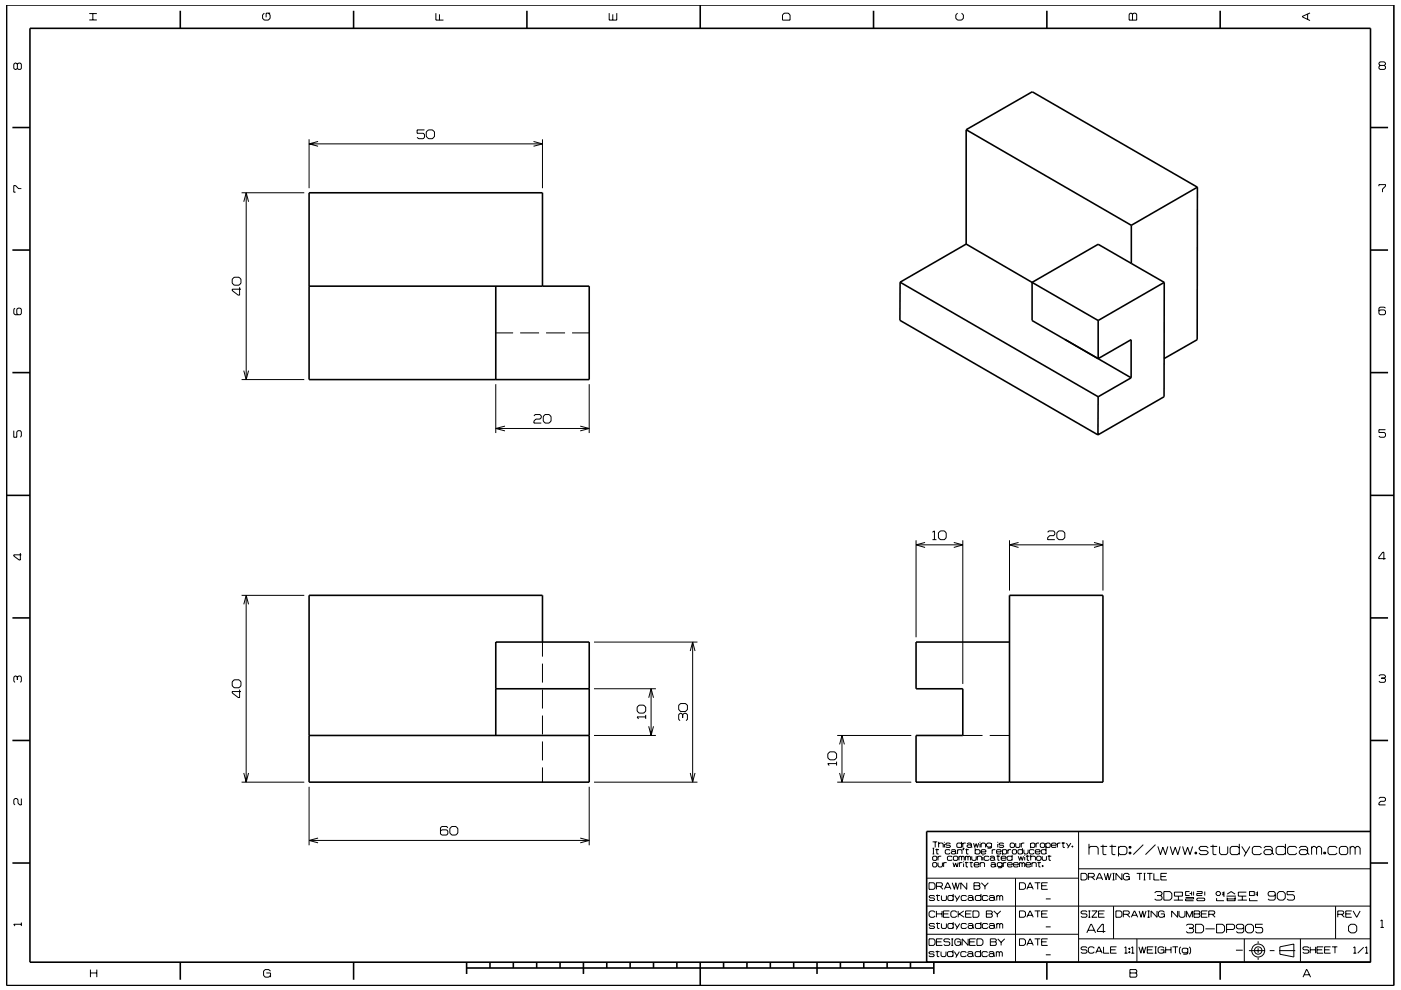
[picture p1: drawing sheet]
<svg xmlns="http://www.w3.org/2000/svg" width="297mm" height="210mm" viewBox="0 0 297 210" stroke-linecap="round" stroke-linejoin="round" font-family="sans-serif">
<g fill="none" stroke="#000" stroke-width=".21">
<path d="M3.7 13.6l-.3-.2h-.2l-.3 .2v.9l.3 .2 .5-.2M3.7 13.6l.2-.2h.4l.2 .2v.9l-.2 .2h-.4l-.2-.2M3.7 13.6v.9M18.9 4.2h1.6M18.9 2.9h1.6M19.7 2.9v1.3M56 2.8l-.3 .4v.7l.3 .4h.9l.4-.4v-.7l-.4-.4M57.3 2.8h-.9v.9M92.4 2.8v1.5h1.6M93.2 3v1.3M129.2 2.8v1.5h1.6v-1.5M129.9 3v1.3"/>
<path d="M166.3 2.8h.8l.4 .4v1.1h-1.6v-1.1zM203 2.8l-.4 .4v.7l.4 .4h.9l.4-.4v-.7l-.4-.4M239.6 2.8h.3l.2 .2 .3-.2h.3l.3 .2v1.3h-1.6v-1.3zM240.1 3v1.3M277.2 3v1.1M277.7 2.7l-1.6 .8v.1l1.6 .8M292.6 13.9l-.2-.3v-.2l.2-.3h.9l.2 .3v.2l-.2 .3M292.6 13.9l-.2 .2v.4l.2 .2h.9l.2-.2v-.4l-.2-.2M292.6 13.9h.9M65.5 29.5v10.4M65.5 30.5h49.5M67.4 30l-1.9 .5 1.9 .5"/>
<path d="M90 27.6h-1.6v.7h1.3l.3 .2v.6l-.3 .3h-1l-.3-.3M90.4 28l.4-.4h.9l.4 .4v.9l-.4 .5h-.9l-.4-.5zM113.1 30l1.9 .5-1.9 .5M115 29.5v10.4M292.4 39.5v-.3h1.3v.3l-.6 .6v.7M4.5 40h-.6l-.6-.6h-.4v1.4h.4M49.2 59.2l.5-.4h1l.4 .4v.9l-.4 .4h-1l-.5-.4zM51.2 40.9h13.3M51.7 42.8l.5-1.9 .5 1.9M52.2 40.9v39.6M3.2 65.4l-.3 .2v.9l.3 .3h1.1l.2-.3v-.9l-.2-.2h-.5l-.2 .2v.9l.2 .3M50.8 60.9v1.7h-.3l-1.3-1v-.3h1.9"/>
<path d="M51.7 78.6l.5 1.9 .5-1.9M105.1 70.6h3.7M110.3 70.6h4M115.8 70.6h4M121.3 70.6h3.6M293.7 65.4l-.2-.3h-.9l-.2 .3v1.1l.2 .3h.9l.2-.3v-.5l-.2-.3h-.9l-.2 .3M2.9 91.3v1.4h.7v-1.1l.2-.3h.5l.2 .3v.9l-.2 .2M51.2 80.5h13.3M105.1 81.5v10.4M105.1 90.9h19.8M107.1 90.4l-2 .5 2 .5M113.2 88.2l.3-.3h1l.3 .3v.4l-.3 .3h-.9l-.4 .4v.4h1.6"/>
<path d="M115.6 87.9h.8l.4 .4v1l-.4 .4h-.8l-.4-.4v-1zM123 90.4l1.9 .5-1.9 .5M124.9 81.5v10.4M293.7 91.1h-1.3v.6h1.1l.2 .3v.5l-.2 .2h-.9l-.2-.2M4.3 117.3v1.5h-.2l-1.2-.9v-.2h1.6M194.2 114.6v20.6M194.2 115.6h9.9M196.1 115.1l-1.9 .5 1.9 .5M197.7 114.5h.8M197.7 112.9l.4-.3v1.9M199 113l.4-.4h.8l.4 .4v1l-.4 .5h-.8l-.4-.5zM202.2 115.1l1.9 .5-1.9 .5"/>
<path d="M204.1 114.6v30.5M214 114.6v10.7M214 115.6h19.8M215.9 115.1l-1.9 .5 1.9 .5M222.1 112.9l.3-.3h1l.2 .3v.4l-.2 .3h-.9l-.4 .4v.5h1.5M224.1 113l.4-.4h.8l.5 .4v1l-.5 .5h-.8l-.4-.5zM231.9 115.1l1.9 .5-1.9 .5M233.8 114.6v10.7M293.8 118.5h-1.5v-.3l.9-1.1h.2v1.6M51.2 126.3h13.3M51.7 128.2l.5-1.9 .5 1.9M52.2 126.3v39.6"/>
<path d="M115 136.2v3.1M125.9 136.2h22M146.3 138.1l.6-1.9 .5 1.9M146.9 136.2v29.7M214 136.2v3.6M3.7 143.6l-.3-.2h-.2l-.3 .2v.9l.3 .2M3.7 143.6l.2-.2h.4l.2 .2v.9l-.2 .2M3.7 143.6v.6M49.2 144.6l.5-.4h1l.4 .4v.9l-.4 .4h-1l-.5-.4zM50.8 146.3v1.6h-.3l-1.3-.9v-.3h1.9M115 140.8v4M115 146.3v4"/>
<path d="M115 151.8v4M115 157.3v4M125.9 156h13.2M125.9 146.1h13.2M135.5 149.6h1l.4 .4v.8l-.4 .5h-1l-.4-.5v-.8zM136.9 152.1h-1.8l.3 .4M136.9 151.6v.9M137.5 154l.5 2 .6-2M137.5 148l.5-1.9 .6 1.9M138 146.1v9.9M143.9 149.6l.4-.4h1l.5 .4v.9l-.5 .4h-1l-.4-.4zM144.7 151.6l-.2-.3h-.3l-.3 .3v1l.3 .3"/>
<path d="M144.7 151.6l.3-.3h.5l.3 .3v1l-.3 .3M144.7 151.6v.7M175.9 159.5h1l.5 .4v.8l-.5 .5h-1l-.4-.5v-.8zM177.5 156h15.7M178 157.9l.5-1.9 .5 1.9M178.5 156v9.9M204.1 156h4.2M214 152.3v3.7h-4.2M214 141.3v4M214 146.8v4M292.4 143.4l.2-.3h.9l.2 .3v.2l-.2 .2M292.9 143.8h.6"/>
<path d="M293.5 143.8l.2 .3v.4l-.2 .2h-.9l-.2-.2M4.5 169.4v1.3h-.3l-.4-.4v-.7l-.2-.2h-.4l-.3 .2v.9l.3 .2M51.2 165.9h13.3M51.7 163.9l.5 2 .5-2M65.5 166.9v12.4M65.5 178.3h59.4M67.4 177.8l-1.9 .5 1.9 .5M95 175.6l-.3-.3h-1l-.3 .3v1.3l.3 .2h1l.3-.2v-.6l-.3-.3h-1l-.3 .3M95.4 175.7l.4-.4h.8l.5 .4v1l-.5 .4h-.8l-.4-.4zM115 162.8v3.1M123 177.8l1.9 .5-1.9 .5M124.9 166.9v12.4"/>
<path d="M125.9 165.9h22M146.3 163.9l.6 2 .5-2M177.4 162h-1.9l.3 .4M177.4 161.5v.9M177.5 165.9h15.7M178 163.9l.5 2 .5-2M197.7 178.6h1M197.7 179.9h.4M197.9 179.9v1.2M198.3 178.6v1.1M198.6 180v1.1h.4M199 179l.2-.2h.6l.2 .2v.7"/>
<path d="M199 178.6v1.1M200.2 178.6v.1M200.2 179v.7M201.5 179l-.2-.2h-.6l-.2 .3 .2 .2h.6l.2 .3-.2 .1h-.6l-.2-.1M203.9 179l-.2-.2h-.7l-.1 .2v.6l.1 .1h.7l.2-.1M203.9 178.6v1.1M204.1 178.8v.9M204.2 179.9h.2l-.2 .4zM204.3 179.9l-.1 .4M204.8 178.8h-.5l-.2 .2M204.9 180v1.1h.4M205 179l.2-.2h.6l.2 .2v.6"/>
<path d="M206 179.4l-.2-.2h-.6l-.2 .2 .2 .3h.6l.2-.1M206 179.6l.1 .1M206.4 178.8l.3 .9 .3-.8 .2 .8 .3-.9M206.8 179.9v1.2M207.8 178.6v.1M207.8 179v.7M208 179l.2-.2h.5l.3 .2v.7M208 178.8v.9M210.2 179l-.2-.2h-.6l-.2 .2v.4l.2 .3h.6l.2-.3M210.2 178.8v.9l-.2 .2h-.6M211.5 178.6v.1M211.5 179v.7"/>
<path d="M212.8 179l-.2-.2h-.6l-.2 .3 .2 .2h.6l.2 .3-.2 .1h-.6l-.2-.1M214.3 178.8h.6l.2 .2v.6l-.2 .1h-.6l-.1-.1v-.6zM215.3 178.8v.8l.2 .1h.6l.1-.1v-.8M216.5 178.8v.9M216.8 179.9v1.2M217.2 178.8h-.5l-.2 .2M218.5 179l.2-.2h.5l.2 .2v.6l-.2 .1h-.5l-.2-.1M218.5 178.8v1.1M219.7 178.8v.9M220.3 178.8h-.5l-.1 .2M220.6 179l.2-.2h.5l.2 .2v.6l-.2 .1h-.5l-.2-.1zM221.7 179l.3-.2h.5l.2 .2v.6l-.2 .1h-.5l-.3-.1"/>
<path d="M221.7 178.8v1.1M221.8 179.9v1.2M222.9 179.3h1l-.1-.5h-.7l-.2 .2v.6l.2 .1h.7l.1-.1M224.2 178.8v.9M224.8 178.8h-.4l-.2 .2M225.1 178.8h.7M225.4 178.6v1.1h.4M226.1 178.8l.5 .8M227 178.8l-.6 1.1M227.3 179.4h.2v.3h-.2zM227.4 179.4v.3M228.7 176.4v27.7"/>
<path d="M230.9 179.9l.3-.4h1.3l.3 .4v1.4M230.9 179v2.3M233.3 179.5h1.4M233.8 179.2v1.9l.2 .2h.6M235.2 179.5h1.4M235.8 179.2v1.9l.2 .2h.5M237.1 179.9l.4-.4h1l.4 .4v1l-.4 .4h-1l-.4-.4M237.1 179.5v2.1M239.4 179.5h.4v.4h-.4zM239.6 179.5v.4M242.4 179.2l-2.1 2.1M245 179.2l-2.1 2.1"/>
<path d="M245.5 179.5l.5 1.8 .5-1.6 .6 1.6 .5-1.8M248.1 179.5l.5 1.8 .6-1.6 .5 1.6 .5-1.8M250.7 179.5l.5 1.8 .6-1.6 .5 1.6 .6-1.8M256.2 179.9l-.4-.4h-1.2l-.4 .4 .4 .5h1.2l.4 .5-.4 .4h-1.2l-.4-.4M256.6 179.5h1.5M257.2 179.2v1.9l.1 .2h.6M258.6 179.5v1.4l.3 .4h1.1l.3-.4v-1.4M262.8 179.9l-.4-.4h-1.2l-.4 .4v1l.4 .4h1.2l.4-.4M262.8 179v2.3M263.3 179.5l.9 1.4M265 179.5l-1.2 2.1M267.5 179.9l-.4-.4h-1.2l-.4 .4v1l.4 .4h1.2l.4-.4"/>
<path d="M268 179.9l.3-.4h1.1l.3 .4v1M272.5 179.9l-.3-.4h-1.3l-.3 .4v1l.3 .4h1.3l.3-.4M272.5 179v2.3M274.9 179.9l-.3-.4h-1.2l-.4 .4v1l.4 .4h1.2l.3-.4M275.5 179.9l.3-.4h1.1l.3 .4v1M278.1 179.9l.3-.4h.4l.3 .4M278.1 179.5v1.8M279.1 179.9l.4-.4h.3l.4 .4v1.4M279.1 179.9v1.4M283.5 179.9l-.4-.4h-1.2l-.3 .4v1l.3 .4h1.2l.4-.4M284 179.9l.3-.4h1.1l.3 .4v1l-.3 .4h-1.1l-.3-.4zM286.3 179.9l.3-.4h.3l.4 .4"/>
<path d="M286.3 179.5v1.8M287.3 179.9l.4-.4h.3l.4 .4v1.4M287.3 179.9v1.4M292.4 169.4l.2-.3h.9l.2 .3v.3l-.2 .3h-.8l-.3 .3v.4h1.3M4.5 195.7v.7M4.5 196h-1.6l.3 .4M196.5 198.2h32.2M196.5 192.2h94.1M196.6 186.3h32.1M197 199.1h.9l.3 .4v.7l-.3 .3h-.9zM197 187.2h.9l.3 .4v.7l-.3 .3h-.9zM197.7 181.1h.4"/>
<path d="M197.7 181.8l.2-.2h.6l.1 .2v.5l-.1 .2h-.6l-.2-.2zM197.7 183.1l.2-.1h.6l.1 .1v.6l-.1 .2h-.6l-.2-.2zM198.2 190.2l-.2-.3h-.8l-.2 .3 .2 .3h.8l.2 .3-.2 .2h-.8l-.2-.2M198.2 196.1l-.2-.2h-.8l-.2 .2 .2 .3h.8l.2 .2-.2 .3h-.8l-.2-.2M198.2 193.5l-.2-.3h-.7l-.3 .3v.8l.3 .3h.7l.2-.3M198.3 180.2h.8M198.5 189.9h.8M198.5 195.9h.8M198.5 188h1.1l.2-.2v-.4l-.2-.2h-1.1v1.4M198.5 199.8h1.1M198.5 193.2v1.4M198.5 193.8h1.2"/>
<path d="M198.7 189.7v1.2l.5 .1M198.7 195.7v1.1l.5 .1M198.9 183v.7l.2 .2h.5l.2-.2v-.7M198.9 181.6v.9M199.3 188l.6 .6M199.6 181.6h-.5l-.2 .2M199.6 189.9v.9l.2 .2h.6l.3-.2v-.9M199.6 195.9v.8l.2 .2h.6l.3-.2v-.8M199.7 193.2v1.4M199.8 199.1h-1.3v1.4h1.3M200 193.8h1.1M200.1 183v.9"/>
<path d="M200.2 188.6l.7-1.4h.1l.6 1.4M200.4 188.2h1M200.7 183h-.5l-.1 .1M201.3 193.2h-1.3v1.4h1.3M201.4 199.3l-.2-.2h-.9l-.2 .5 .2 .2h.9l.2 .2v.3l-.2 .2h-.9l-.2-.2M201.4 180.4l-.1-.2h-.7l-.2 .2v.5l.2 .2h.7l.1-.2M201.7 180.4l.2-.2h.5l.2 .2v.5M201.7 199.1h.4M201.9 199.1v1.4M201.9 187.2l.5 1.4 .2-1.4 .4 1.4 .4-1.4M201.9 181.8l-.2-.2h-.7l-.1 .2v.5l.1 .2h.7l.2-.2M202.1 183l.2 .9 .3-.9 .3 .9 .3-.9"/>
<path d="M202.1 190.2l-.2-.3h-.7l-.2 .3v.6l.2 .2h.7l.2-.2M202.1 196.1l-.2-.2h-.7l-.2 .2v.6l.2 .2h.7l.2-.2M202.1 189.6v1.4M202.1 195.6v1.3M202.1 181.8l.2-.2h.6l.2 .2v.5l-.2 .2h-.6l-.2-.2zM202.4 189.9l.5 .9M202.4 195.9l.5 .8M202.6 180.8l-.2-.2h-.5l-.2 .2 .2 .3h.5l.2-.2M202.6 180.9l.2 .2M202.9 193.5l-.3-.3h-.7l-.3 .3v.8l.3 .3h.7l.3-.3M202.9 199.8h.8v.7M203 180.4l.2-.2h.6l.2 .2v.7"/>
<path d="M203 180.2v.9M203.2 193.2v1.4M203.3 181.8l.2-.2 .4 .2M203.3 181.6v.9M203.4 193.8l1 .8M203.4 183v.9M203.5 189.9l-.8 1.3M203.5 195.9l-.8 1.2M203.7 199.5l-.3-.4h-.7l-.3 .4v.7l.3 .3h.7l.3-.3M203.9 181.8v.7M203.9 181.8l.1-.2 .4 .2v.7M204 183h-.4l-.2 .1"/>
<path d="M204.3 182.7v.2M204.3 183.1v.8M204.3 193.2l-1.1 .8M204.6 183h.7M204.7 180.2h.7M204.7 181.6v.9M204.7 181.8l.1-.2 .4 .2M204.7 193.8h1.1M204.8 182.8v1l.4 .1M204.9 190.2l-.2-.3h-.7l-.2 .3v.6l.2 .2h.7l.2-.2M204.9 196.1l-.2-.2h-.7l-.2 .2v.6l.2 .2h.7l.2-.2M205 187.2v1.4l-1.3-1.4v1.4"/>
<path d="M205.2 190.2l.2-.3h.7l.2 .3v.6M205.2 196.1l.2-.2h.7l.2 .2v.6M205.2 181.8v.7M205.2 181.8l.2-.2 .4 .2v.7M205.3 199.1v1.4l-1.3-1.4v1.4M205.6 183h.7M205.6 199.8h1M205.9 182.8v1l.3 .1M206 193.2h-1.3v1.4h1.3M206 181.6v.7l.2 .2h.6l.2-.2v-.7M206.3 193.2h1l.3 .3v.8l-.3 .3h-1zM206.3 190.6l-.2-.2h-.7l-.2 .2 .2 .4h.7l.2-.2"/>
<path d="M206.3 196.5l-.2-.2h-.7l-.2 .2 .2 .4h.7l.2-.2M206.3 190.8l.2 .2M206.3 196.7l.2 .2M206.5 187.2h1.1l.2 .2-.2 .5 .2 .2v.3l-.2 .2h-1.1zM206.5 187.9h1.1M206.5 183.4h1.1l-.2-.4h-.7l-.2 .1v.6l.2 .2h.7l.2-.2M206.8 180.4l.1-.2h.7l.2 .2v.5l-.2 .2h-.7l-.1-.2M206.8 199.1h-1.2v1.4h1.2M207.1 199.1h1l.3 .4v.7l-.3 .3h-1zM207.2 181.8l.2-.2h.5l.2 .2v.7M207.2 181.6v.9M207.8 183.1l.2-.1h.6l.1 .1v.8"/>
<path d="M207.8 183v.9M208 190.2l-.2-.3h-.8l-.2 .3v.6l.2 .2h.8l.2-.2M208 196.1l-.2-.2h-.8l-.2 .2v.6l.2 .2h.8l.2-.2M208 189.6v1.4M208 195.6v1.3M208 180.7h1v-.3l-.2-.2h-.6l-.2 .2v.5l.2 .2h.6l.2-.2M208.1 187.2l.7 .8M208.4 181.3v.2M208.4 181.8v.7M208.8 188v.6M209.1 193.2h1.1l.2 .2-.2 .4 .2 .2v.3l-.2 .3h-1.1zM209.1 193.8h1.1"/>
<path d="M209.5 190.2l-.3-.3h-.7l-.2 .3v.6l.2 .2h.7l.3-.2M209.5 196.1l-.3-.2h-.7l-.2 .2v.6l.2 .2h.7l.3-.2M209.5 187.2l-.7 .8M209.7 181.8l-.2-.2h-.7l-.1 .2v.5l.1 .2h.7l.2-.2M209.7 190.2l.3-.3h.6l.2 .3v.6M209.7 196.1l.3-.2h.6l.2 .2v.6M209.9 181.8l.2-.2h.5l.3 .2v.5M210 199.1h1l.2 .2-.2 .5 .2 .2v.3l-.2 .2h-1zM210 199.8h1M210.1 183.1l.2-.1h.5l.2 .1v.6M210.4 180.2v.9M210.7 193.2l.8 .7"/>
<path d="M210.8 190.6l-.2-.2h-.6l-.3 .2v.2l.3 .2h.6l.2-.2M210.8 196.5l-.2-.2h-.6l-.3 .2v.2l.3 .2h.6l.2-.2M210.8 190.8l.2 .2M210.8 196.7l.2 .2M210.9 182.2l-.3-.3h-.5l-.2 .3 .2 .3h.5l.3-.2M210.9 182.3l.1 .2M211 183.5l-.2-.2h-.5l-.2 .2 .2 .4h.5l.2-.2M211 183.7l.2 .2M211 180.2h-.4l-.2 .2M211.3 181.6h.7M211.3 180.7h1l-.2-.5h-.6l-.2 .2v.5l.2 .2h.6l.2-.2M211.3 190.2l.2-.3 .5 .3"/>
<path d="M211.3 189.9v1.1M211.3 195.9v1M211.3 196.1l.2-.2 .5 .2M211.5 193.9v.7M211.5 199.1l.8 .8M211.6 181.4v1l.3 .1M212 190.2l.2-.3 .4 .3v.8M212 190.2v.8M212 196.1v.8M212 196.1l.2-.2 .4 .2v.8M212.2 193.2l-.7 .7M212.3 182h1v-.2l-.2-.2h-.6l-.2 .2v.5l.2 .2h.6l.2-.2"/>
<path d="M212.3 199.9v.6M212.5 183.1l-.2-.1h-.7l-.2 .1v.5l.2 .2h.7l.2-.2M212.5 183v.9l-.2 .2h-.7M212.6 180.4l.1-.2h.6l.1 .2v.5l-.1 .2h-.6l-.1-.2M212.6 180.2v1.1M212.7 183v.9M213 199.1l-.7 .8M213.4 183h-.5l-.2 .1M213.6 183.4h1l-.1-.4h-.7l-.2 .1v.6l.2 .2h.7l.1-.2M213.7 180.2v.9M214.4 180.2h-.5l-.2 .2M214.6 181.8l-.2-.2h-.7l-.2 .2v.5l.2 .2h.7l.2-.2"/>
<path d="M214.6 181.3v1.2M214.6 180.4l.2-.2h.5l.2 .2v.5l-.2 .2h-.5l-.2-.2zM214.9 183.4h1l-.2-.4h-.6l-.2 .1v.6l.2 .2h.6l.2-.2M215.3 186.3v17.8M215.9 181.6l.3 .9 .2-.8 .3 .8 .3-.9M216.2 183v.9M216.2 183.1l.2-.1 .3 .1M216.2 199.1h.9l.3 .4v.7l-.3 .3h-.9zM216.2 187.2h.9l.3 .4v.7l-.3 .3h-.9zM216.2 193.2h.9l.3 .3v.8l-.3 .3h-.9zM216.7 183.1l.2-.1 .4 .1v.8M216.7 183.1v.8"/>
<path d="M216.8 180.4l-.2-.2h-.6l-.2 .2v.5l.2 .2h.6l.2-.2M217.1 180.2v.7l.2 .2h.5l.2-.2v-.7M217.3 181.3v.2M217.3 181.8v.7M217.5 183.4h1l-.1-.4h-.7l-.2 .1v.6l.2 .2h.7l.1-.2M217.5 181.6h.8M217.7 194.6l.7-1.4 .7 1.4M217.7 188.6l.7-1.4 .7 1.4M217.8 181.4v1l.4 .1M217.9 194.1h1M217.9 188.2h1M218.5 181.8l.2-.2h.6l.2 .2v.7"/>
<path d="M218.5 181.3v1.2M218.8 183.1l.2-.1h.5l.2 .1v.8M218.8 183v.9M219.2 180.4l-.1-.2h-.7l-.2 .2v.5l.2 .2h.7l.1-.2M219.4 199.1h1.2M219.4 193.2h1.2M219.4 187.2h1.2M219.5 180.7h1l-.2-.5h-.6l-.2 .2v.5l.2 .2h.6l.2-.2M219.8 181.8l.2-.2h.5l.2 .2v.5l-.2 .2h-.5l-.2-.2zM220 183h.7M220 187.2v1.4M220 193.2v1.4"/>
<path d="M220 199.1v1.4M220.3 182.8v1l.3 .1M220.8 199.8h1.1M220.8 193.8h1.1M220.8 187.9h1.1M221 183.6h.1v.2h-.1zM221 181.6v.7l.1 .2h.6l.2-.2v-.7M221.1 183.6v.2M221.7 196.6h1.1M221.7 190.7h1.1M221.8 180.4l-.2-.2h-.6l-.2 .2v.5l.2 .2h.6l.2-.2M222.1 199.1h-1.3v1.4h1.3"/>
<path d="M222.1 187.2h-1.3v1.4h1.3M222.1 193.2h-1.3v1.4h1.3M222.1 181.6h.8M222.4 181.4v1l.4 .1M228.7 199.1h61.9M228.7 184.3h61.9M229.2 185.2h.9l.4 .4v.7l-.4 .3h-.9zM230.4 197.9l.9-1.9h.1l.9 1.9M230.5 193.4l-.2-.2h-.9l-.2 .2 .2 .4h.9l.2 .2v.3l-.2 .3h-.9l-.2-.3M230.7 197.3h1.3M230.8 186h1l.2-.2v-.3l-.2-.3h-1v1.4M230.8 193.2h.4"/>
<path d="M230.8 194.6h.4M231 193.2v1.4M231.5 186l.6 .6M231.5 193.2h1.1l-1.1 1.4h1.1M232.4 186.6l.6-1.4h.2l.6 1.4M232.6 186.2h1M232.9 193.8h1.1M234.1 185.2l.4 1.4 .4-1.4 .3 1.4 .4-1.4M234.2 193.2h-1.3v1.4h1.3M234.4 197.6h-1.7v-.3l.9-1.3h.3v1.9M235.9 185.2h.4M235.9 186.6h.4"/>
<path d="M236.1 185.2v1.4M236.1 192.2v6.9M236.6 193.2h1l.3 .3v.8l-.3 .3h-1zM237.9 185.2v1.4l-1.3-1.4v1.4M238.2 193.9h1l.2-.2v-.3l-.2-.2h-1v1.4M238.7 185.9h.7v.7M238.9 193.9l.7 .7M239.4 180.8h.4v.3h-.4zM239.4 185.6l-.3-.4h-.6l-.3 .4v.7l.3 .3h.6l.3-.3M239.6 180.8v.3M239.9 194.6l.6-1.4 .7 1.4M240.1 194.1h.9"/>
<path d="M241 185.2h1.1M241 199.1v5M241.5 193.2l.4 1.4 .4-1.4 .3 1.4 .4-1.4M241.6 185.2v1.4M242.5 185.2h.4M242.5 186.6h.4M242.7 185.2v1.4M243.2 185.2h1.1M243.3 193.2h.5M243.3 194.6h.5M243.5 193.2v1.4M243.8 185.2v1.4"/>
<path d="M244.6 185.2v1.4h1.2M244.8 189.4l.3-.3h1l.3 .3v.2l-.3 .3M245.3 193.2v1.4l-1.2-1.4v1.4M245.4 189.9h.7M246.1 189.9l.3 .3v.5l-.3 .2h-1l-.3-.2M246.1 193.8h.8v.8M246.1 185.9h1.1M246.8 189.1h1.2l.5 .4v1l-.5 .4h-1.2zM246.9 193.5l-.4-.3h-.6l-.3 .3v.8l.3 .3h.6l.4-.3M247.4 185.2h-1.3v1.4h1.3M248.9 190.9h1.9M249 189.2h1.7v.9h-1.7z"/>
<path d="M249.7 193.2v1.4l-1.3-1.4v1.4M249.8 190.1v.8M250 193.2v1.1l.3 .3h.6l.3-.3v-1.1M251.4 190.4h1.7v.3h-1.7v.3h1.7M251.5 196.3l.3-.3h1l.3 .3v.3l-.3 .3M251.5 194.6v-1.4l.7 1.4 .6-1.4v1.4M252.1 196.9h.7M252.2 189.1h-.8v.8h.8M252.2 189.5h.4M252.6 189.1v.8M252.8 196.9l.3 .2v.5l-.3 .3h-1l-.3-.3M253.1 189.1v.8"/>
<path d="M253.1 193.2h1.1l.2 .2-.2 .4 .2 .3v.2l-.2 .3h-1.1zM253.1 193.8h1.1M253.4 180.8h.3v.3h-.3zM253.5 196h1.3l.4 .5v.9l-.4 .5h-1.3zM253.5 180.8v.3M253.7 189.1h1.2v.4h-1.2v.4h1.2M253.7 190.7l.2-.2h1.4l.1 .4-.1 .1h-1.4zM254.7 193.8h1.1M255.4 189.1v.8M255.6 197h2M256 193.2h-1.3v1.4h1.3M256.3 193.9h1l.3-.2v-.3l-.3-.2h-1v1.4"/>
<path d="M257 193.9l.6 .7M257.9 196h1.3l.4 .5v.9l-.4 .5h-1.3zM257.9 190.5v.5h1.6M258.1 189.1h.4l.3 .3v.2l-.3 .3h-.4l-.3-.3zM259.1 189.4h.4M259.1 189.8h.4M259.5 189.1v1.1M260.1 197.1h1.4l.2-.2v-.6l-.2-.3h-1.4v1.9M260.1 190.1h1.9M260.2 190.7h1.7M260.2 190.4v.6h1.7v-.6M260.2 189.6l.8-.5 .9 .5"/>
<path d="M262.4 190.9h2M263.4 190.1v.8M263.7 196.7l-.3 .3h-1l-.3-.3v-.4l.3-.3h1l.3 .3v1.3l-.3 .3h-1l-.3-.3M263.8 199.1v5M264.1 196.5l.4-.5h.8l.5 .5v.9l-.5 .5h-.8l-.4-.5zM264.2 189.2h-1.6v.9h1.6M264.9 189.1h1v.8h-1zM264.9 190.5v.5h1.7M266.2 189.4h.4M266.2 189.8h.4M266.6 189.1v1M266.7 199.6v.5"/>
<path d="M267.7 196h-1.5v.7h1.3l.2 .3v.6l-.2 .3h-1.1l-.2-.3M269.7 180.6l-.3-.4h-1.1l-.3 .4v.3l.3 .4h1.1l.3-.4M269.7 180.9l.4 .4M270.4 189.8l-.3 .3h-1l-.2-.3v-.4l.2-.3h1l.3 .3v1.3l-.3 .2h-1l-.2-.2M270.8 189.5l.4-.4h.9l.4 .4v1l-.4 .4h-.9l-.4-.4zM274.4 189.1h-1.5v.7h1.3l.2 .3v.6l-.2 .2h-1l-.3-.2M275.7 199.1v5M277.2 180.6l-.3-.4h-1.1l-.3 .4v.3l.3 .4h1.1l.3-.4M277.2 180.9l.4 .4M280.7 180.8h.3v.3h-.3zM280.9 180.8v.3M283.2 192.2v6.9"/>
<path d="M283.6 193.9h1.1l.2-.2v-.3l-.2-.2h-1.1v1.4M284.4 193.9l.6 .7M285.3 193.8h1.1M285.9 196.5l.5-.5h.8l.5 .5v.9l-.5 .5h-.8l-.5-.5zM286.6 193.2h-1.3v1.4h1.3M286.9 193.2l.8 1.4 .7-1.4M292.7 195.4l.3-.3v1.6M292.7 196.7h.7M19.2 206.4h1.3M19.2 205.7v1.6M20.5 205.7v1.6M56.5 206.4h.9v.9"/>
<path d="M57.4 206l-.4-.4h-.8l-.3 .4v.9l.3 .4h.8l.4-.4M198.1 202l-.2-.2h-.8l-.2 .2 .2 .3h.8l.2 .3-.2 .3h-.8l-.2-.2M198.4 201.8h.8M198.7 201.6v1.2l.4 .1M199.5 201.8v.9l.2 .2h.7l.2-.2v-.9M201.7 200.5h.4M202.1 202l-.3-.2h-.7l-.2 .2v.7l.2 .2h.7l.3-.2M202.1 201.5v1.4M202.3 201.8l.6 .9M203.4 201.8l-.8 1.3M204.9 202l-.3-.2h-.7l-.2 .2v.7l.2 .2h.7l.3-.2M205.1 202.1l.3-.3h.6l.2 .3v.6"/>
<path d="M206.2 202.5l-.2-.2h-.6l-.3 .2v.2l.3 .2h.6l.2-.2M206.2 202.7l.3 .2M207.9 202.1l-.2-.3h-.7l-.2 .3v.6l.2 .2h.7l.2-.2M207.9 201.5v1.4M209.4 202.1l-.2-.3h-.8l-.2 .3v.6l.2 .2h.8l.2-.2M209.7 202.1l.2-.3h.6l.2 .3v.6M210.7 202.5l-.2-.2h-.6l-.2 .2 .2 .4h.6l.2-.2M210.7 202.7l.2 .2M211.2 201.8v1.1M211.2 202.1l.2-.3 .5 .3M211.9 202.1l.2-.3 .4 .3v.8M211.9 202.1v.8"/>
<path d="M217.7 200.5l.7-1.4 .7 1.4M217.9 200.1h1M221.7 202.5h1.1M230.5 201l-.2-.2h-.9l-.2 .4 .2 .3h.9l.2 .2v.3l-.2 .2h-.9l-.2-.2M232 201.1l-.3-.3h-.6l-.3 .3v.8l.3 .3h.6l.3-.3M232.3 202.2l.7-1.4 .7 1.4M232.5 201.8h1M234 200.8v1.4h1.2M235.5 201.5h1M236.7 200.8h-1.2v1.4h1.2M238.4 202.2h.7M238.4 201l.3-.2v1.4"/>
<path d="M239.3 201.1h.3v.2h-.3zM239.3 201.9h.3v.2h-.3zM239.4 201.1v.2M239.4 201.9v.2M239.6 205.6h1.2l.2 .3-.2 .5 .2 .2v.4l-.2 .3h-1.2zM239.6 206.4h1.2M239.9 202.2h.6M239.9 201l.3-.2v1.4M241.5 200.8l.4 1.4 .3-1.4 .3 1.4 .4-1.4M243.2 201.5h1.1M244.5 200.8h-1.3v1.4h1.3M244.8 200.8h.4"/>
<path d="M244.8 202.2h.4M245 200.8v1.4M246.1 201.5h.7v.7M246.8 201.1l-.3-.3h-.6l-.4 .3v.8l.4 .3h.6l.3-.3M247.1 201.5h1.2M247.1 200.8v1.4M248.3 200.8v1.4M248.6 200.8h1.2M249.2 200.8v1.4M250.4 200.8a1.09 1.09 0 0 0 0 1.6M251.8 201.3l-.2-.2h-.7l-.2 .2v.6l.2 .2h.7l.2-.2M251.8 201.1v1.1l-.2 .2h-.7"/>
<path d="M252.1 200.8a1.1 1.1 0 0 1 0 1.6M262 201.5h1.5M264.8 201.6h3.4M266.7 201.1v1M266.7 203.1v.5M269.2 201.6h1M271.2 201.6h3.4M274.3 203l-2.9-.6v-1.6l2.9-.6v2.8M276.3 207.3l.7-1.6h.1l.8 1.6M276.5 206.8h1.1M277.5 201l-.2-.2h-.9l-.2 .4 .2 .3h.9l.2 .2v.3l-.2 .2h-.9l-.2-.2M277.8 201.5h1.1"/>
<path d="M277.8 200.8v1.4M278.9 200.8v1.4M279.2 201.5h1.1M280.5 200.8h-1.3v1.4h1.3M280.8 201.5h1.1M282.1 200.8h-1.3v1.4h1.3M282.4 200.8h1.1M283 200.8v1.4M286.9 202.2h.7M286.9 201l.4-.2v1.4M289.1 200.9l-1.2 1.3M289.4 202.2h.7"/>
<path d="M289.4 201l.4-.2v1.4"/>
<circle cx="266.8" cy="201.6" r="1.38"/>
<circle cx="266.8" cy="201.6" r=".79"/>
</g>
<g fill="none" stroke="#000" stroke-width=".34">
<path d="M1.4 1.1h294.1v207.9h-294.1zM6.4 6h284.2v198.1h-284.3zM38.2 2.3v3.7M75 2.3v3.7M111.7 2.3v3.7M148.5 1.1v4.9M185.2 2.3v3.7M222 2.3v3.7M258.7 2.3v3.7M2.6 27h3.7M204.8 27.5v24.3M204.8 27.5l14.1-8 35 20.2"/>
<path d="M204.9 27.5l35 20.3M253.9 39.7l-14 8.1M253.9 39.7l-.1 32.3-7 4.1M290.6 27h3.7M2.6 53h3.7M190.8 59.9v8l42 24.3M190.8 59.9l42 24.3M204.8 51.8l-14 8.1M204.9 51.8l13.9 8.1M218.8 59.9v8.1l21 12.1M218.8 59.9l14 8.1M218.8 59.9l14-8.1 14 8.1"/>
<path d="M239.9 47.8v8.1M246.8 59.9v24.3l-14 8M246.8 59.9l-14 8.1M290.6 53h3.7M2.6 79h3.7M65.5 60.7h59.4v19.8h-59.4v-39.6h49.5v19.8M105.1 60.7v19.8M232.8 68v8.1l7-4.1v8.1M290.6 79h3.7M232.8 84.2v8M239.8 80.1l-7 4.1M1.4 105.1h4.9"/>
<path d="M290.6 105.1h4.9M2.6 131.1h3.7M115 136.2v-9.9h-49.5v39.6h59.4v-29.7h-19.8v19.8M214 136.2h-19.8v9.9h9.9v9.9h-9.9v9.9h39.6v-39.6h-19.8v39.6M290.6 131.1h3.7M2.6 157.1h3.7M65.5 156h59.4M105.1 146.1h19.8M290.6 157.1h3.7M290.6 176.4h-94.1v27.7M2.6 183h3.7M290.6 183h3.7"/>
<path d="M38.2 204.1v3.7M75 204.1v3.7M98.9 205.3h99.1M98.9 204.1v2.5M103.9 204.1v1.2M108.8 204.1v1.2M113.8 204.1v1.2M118.7 204.1v1.2M123.7 204.1v2.5M128.6 204.1v1.2M133.6 204.1v1.2M138.6 204.1v1.2"/>
<path d="M143.5 204.1v1.2M148.5 204.1v4.9M153.4 204.1v1.2M158.4 204.1v1.2M163.3 204.1v1.2M168.3 204.1v1.2M173.2 204.1v2.5M178.2 204.1v1.2M183.1 204.1v1.2M188.1 204.1v1.2M193 204.1v1.2M198 204.1v2.5"/>
<path d="M222 204.1v3.7M258.7 204.1v3.7"/>
</g>
</svg>
